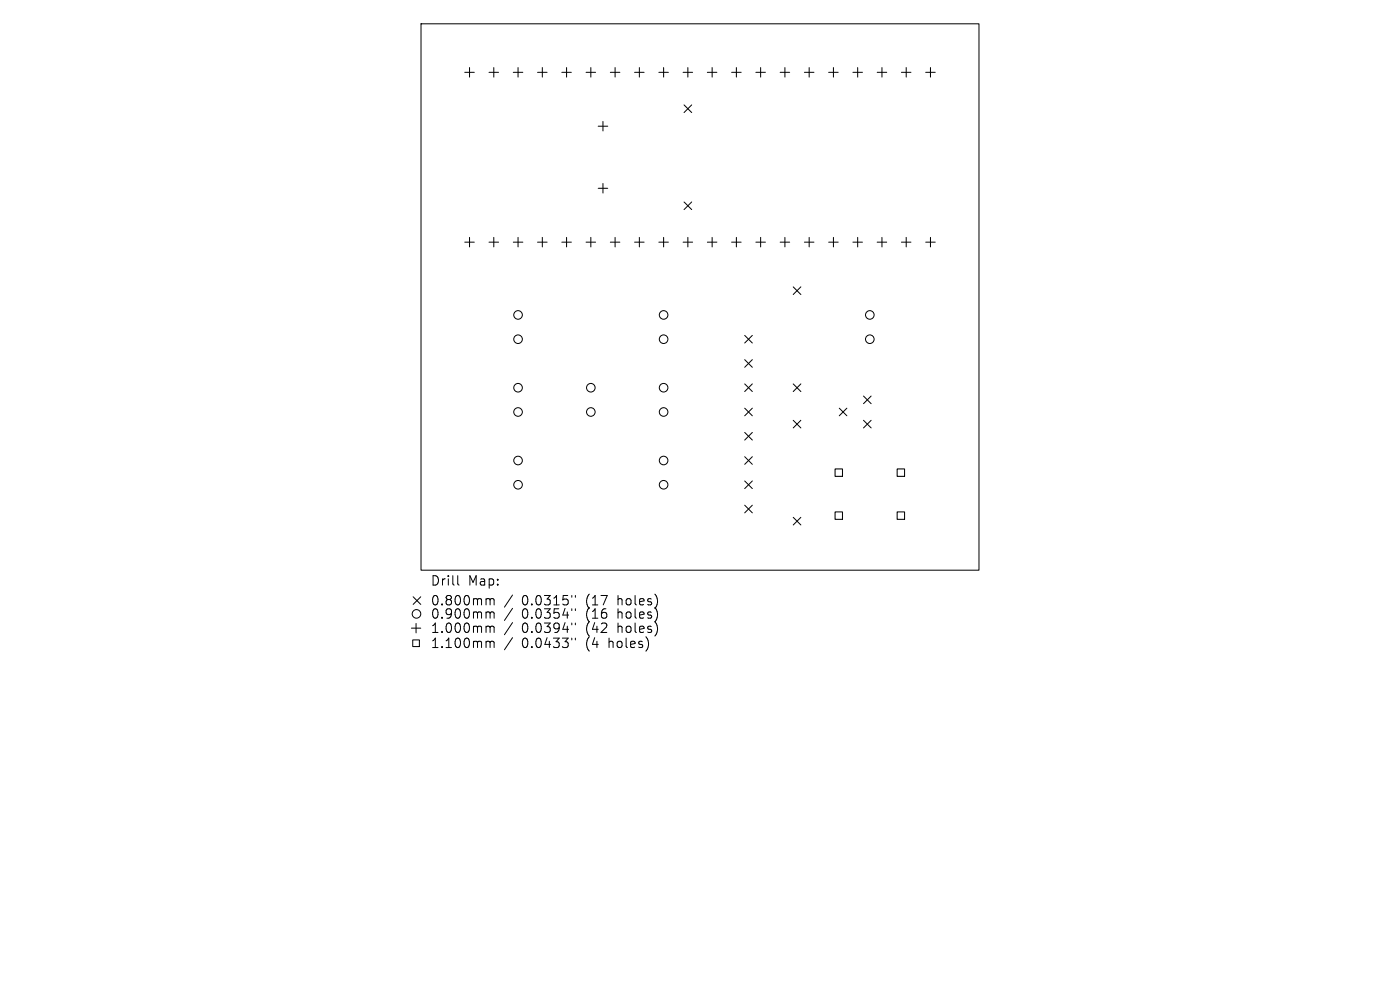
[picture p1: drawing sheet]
<svg xmlns="http://www.w3.org/2000/svg" width="297mm" height="210mm" viewBox="0 0 297 210" stroke-linecap="round" stroke-linejoin="round" font-family="sans-serif">
<defs><g id="words">
<g font-size="2.8">
<text x="91.3" y="124.5">Drill</text>
<text x="99.3" y="124.5">Map:</text>
<text x="91.3" y="128.7">0.800mm</text>
<text x="91.3" y="131.5">0.900mm</text>
<text x="110.7" y="128.7">0.0315&quot;</text>
<text x="110.7" y="131.5">0.0354&quot;</text>
<text x="124.4" y="128.7">(17</text>
<text x="124.4" y="131.5">(16</text>
<text x="131.3" y="128.7">holes)</text>
<text x="131.3" y="131.5">holes)</text>
<text x="91.3" y="134.5">1.000mm</text>
<text x="91.3" y="137.7">1.100mm</text>
<text x="110.7" y="134.5">0.0394&quot;</text>
<text x="110.7" y="137.7">0.0433&quot;</text>
<text x="124.4" y="134.5">(42</text>
<text x="124.4" y="137.7">(4</text>
<text x="129.4" y="137.7">holes)</text>
<text x="131.3" y="134.5">holes)</text>
</g>
</g></defs>
<g fill="none" stroke="#000" stroke-width=".21">
<path d="M89.3 5.1h118.4v115.9h-118.4zM98.6 15.3h2M99.6 14.3v2.1M103.7 15.3h2.1M104.8 14.3v2.1M108.9 15.3h2M109.9 14.3v2.1M114 15.3h2.1M115 14.3v2.1M119.2 15.3h2M120.2 14.3v2.1M124.3 15.3h2.1"/>
<path d="M125.3 14.3v2.1M129.5 15.3h2M130.5 14.3v2.1M134.6 15.3h2M135.6 14.3v2.1M139.8 15.3h2M140.8 14.3v2.1M144.9 15.3h2M145.9 14.3v2.1M150.1 15.3h2M151.1 14.3v2.1M155.2 15.3h2"/>
<path d="M156.2 14.3v2.1M160.4 15.3h2M161.4 14.3v2.1M165.5 15.3h2M166.5 14.3v2.1M170.6 15.3h2.1M171.7 14.3v2.1M175.8 15.3h2M176.8 14.3v2.1M180.9 15.3h2.1M182 14.3v2.1M186.1 15.3h2"/>
<path d="M187.1 14.3v2.1M191.2 15.3h2.1M192.2 14.3v2.1M196.4 15.3h2M197.4 14.3v2.1M126.9 26.8h2M126.9 39.9h2M127.9 25.8v2M127.9 38.9v2.1M145.1 22.3l1.6 1.6M146.7 22.3l-1.6 1.6M98.6 51.4h2"/>
<path d="M99.6 50.4v2M103.7 51.4h2.1M104.8 50.4v2M108.9 51.4h2M109.9 50.4v2M114 51.4h2.1M115 50.4v2M119.2 51.4h2M120.2 50.4v2M124.3 51.4h2.1M125.3 50.4v2M129.5 51.4h2"/>
<path d="M130.5 50.4v2M134.6 51.4h2M135.6 50.4v2M139.8 51.4h2M140.8 50.4v2M144.9 51.4h2M145.1 42.8l1.6 1.7M145.9 50.4v2M146.7 42.8l-1.6 1.7M150.1 51.4h2M151.1 50.4v2M155.2 51.4h2"/>
<path d="M156.2 50.4v2M160.4 51.4h2M161.4 50.4v2M165.5 51.4h2M166.5 50.4v2M170.6 51.4h2.1M171.7 50.4v2M175.8 51.4h2M176.8 50.4v2M180.9 51.4h2.1M182 50.4v2M186.1 51.4h2"/>
<path d="M187.1 50.4v2M191.2 51.4h2.1M192.2 50.4v2M196.4 51.4h2M197.4 50.4v2M158 71.1l1.6 1.7M158 76.3l1.6 1.6M159.6 71.1l-1.6 1.7M159.6 76.3l-1.6 1.6M168.3 60.9l1.6 1.6M169.9 60.9l-1.6 1.6M158 81.4l1.6 1.7"/>
<path d="M158 86.6l1.6 1.6M158 91.7l1.6 1.7M158 96.9l1.6 1.6M159.6 81.4l-1.6 1.7M159.6 86.6l-1.6 1.6M159.6 91.7l-1.6 1.7M159.6 96.9l-1.6 1.6M168.3 81.4l1.6 1.7M168.3 89.2l1.6 1.6M169.9 81.4l-1.6 1.7M169.9 89.2l-1.6 1.6M178 86.6l1.7 1.6"/>
<path d="M179.7 86.6l-1.7 1.6M183.2 84l1.6 1.6M183.2 89.2l1.6 1.6M184.8 84l-1.6 1.6M184.8 89.2l-1.6 1.6M158 102l1.6 1.6M158 107.2l1.6 1.6M159.6 102l-1.6 1.6M159.6 107.2l-1.6 1.6M168.3 109.7l1.6 1.7M169.9 109.7l-1.6 1.7M87.3 133.2h2"/>
<path d="M87.6 135.7h1.4v1.5h-1.4zM87.6 126.6l1.7 1.6M88.3 132.2v2M89.3 126.6l-1.7 1.6M97.1 122.1v1.7l.3 .3M103.4 127l.5 .1 .1 .2M103.4 129.8l.5 .1 .1 .2M103.4 132.8l.5 .1 .1 .2M103.4 136l.5 .1 .1 .2M104 127.3l.3-.3 .4 .1 .1 1.2M104 127.3v1M104 130.1v1"/>
<path d="M104 133.1v1.1M104 136.3v1.1M104 130.1l.3-.3 .4 .1 .1 1.2M104 133.1l.3-.3 .4 .1 .1 1.3M104 136.3l.3-.3 .4 .1 .1 1.3M108.7 126.2l-1.7 2.6M108.7 129l-1.7 2.6M108.7 132.1l-1.7 2.5M108.7 135.3l-1.7 2.5M121.3 126.3v.4M121.3 129.1v.4M121.3 132.2v.3"/>
<path d="M121.3 135.4v.3M122.1 126.3v.4M122.1 129.1v.4M122.1 132.2v.3M122.1 135.4v.3"/>
<circle cx="109.9" cy="72" r=".91"/>
<circle cx="109.9" cy="66.8" r=".91"/>
<circle cx="140.8" cy="72" r=".91"/>
<circle cx="140.8" cy="66.8" r=".91"/>
<circle cx="184.5" cy="72" r=".91"/>
<circle cx="184.5" cy="66.8" r=".91"/>
<circle cx="109.9" cy="97.7" r=".91"/>
<circle cx="109.9" cy="82.2" r=".91"/>
<circle cx="109.9" cy="87.4" r=".91"/>
<circle cx="125.3" cy="82.2" r=".91"/>
<circle cx="125.3" cy="87.4" r=".91"/>
<circle cx="140.8" cy="97.7" r=".91"/>
<circle cx="140.8" cy="82.2" r=".91"/>
<circle cx="140.8" cy="87.4" r=".91"/>
<circle cx="109.9" cy="102.8" r=".91"/>
<circle cx="140.8" cy="102.8" r=".91"/>
<circle cx="88.4" cy="130.2" r=".91"/>
</g>
<path d="M177.2 99.5h1.5v1.5h-1.5zM190.3 99.5h1.6v1.5h-1.6zM177.2 108.6h1.5v1.6h-1.5zM190.3 108.6h1.6v1.6h-1.6z" fill="none" stroke="#000" stroke-width=".22"/>
<use href="#words"/>
</svg>
